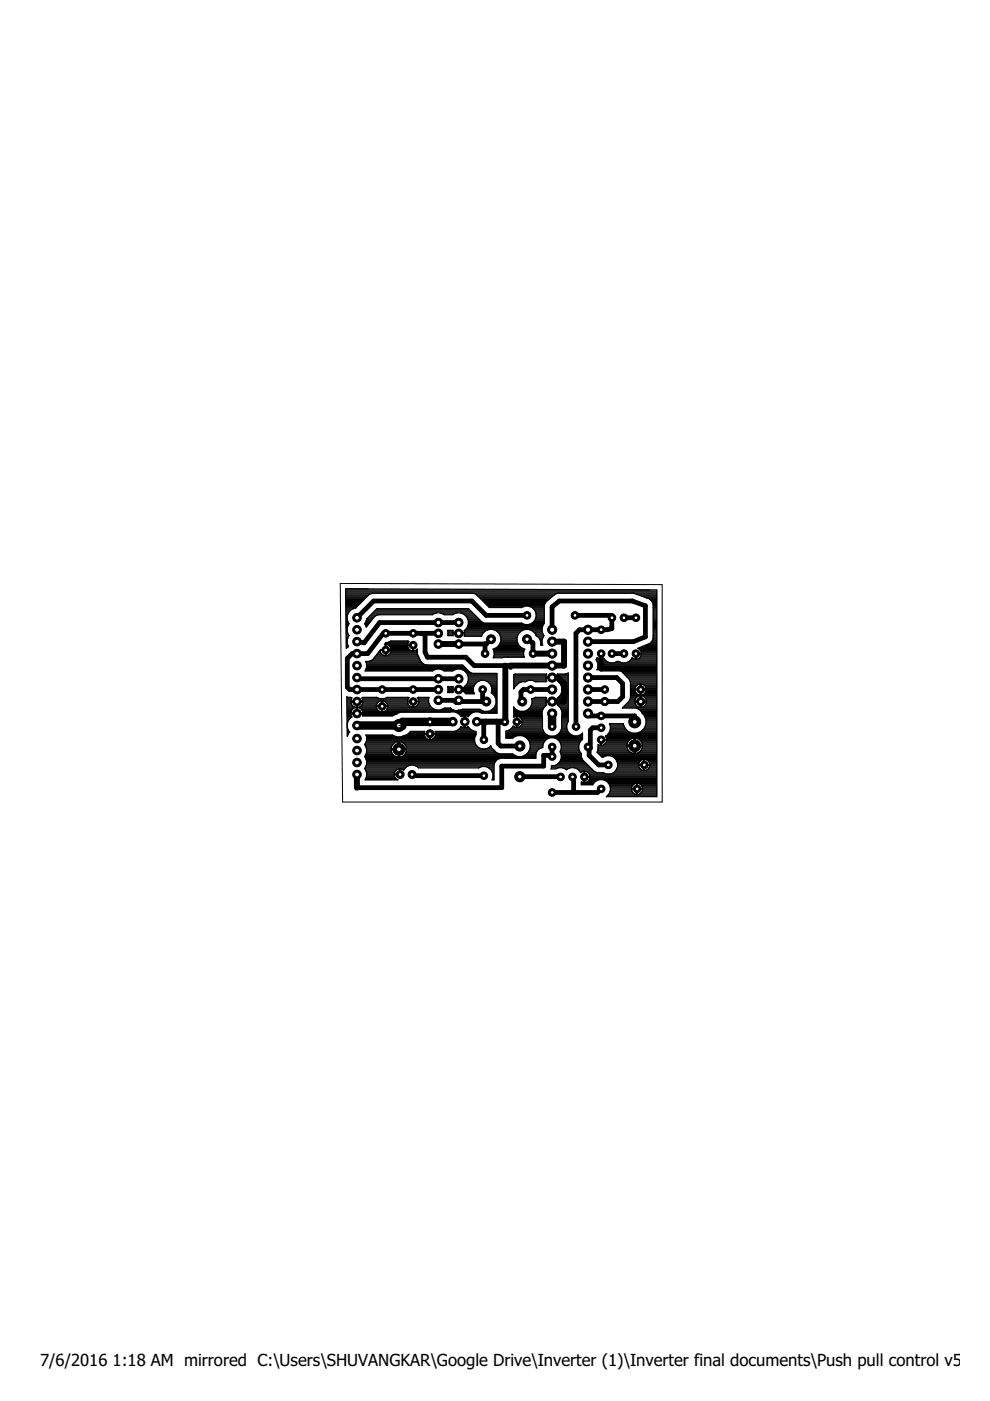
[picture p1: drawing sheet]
<svg xmlns="http://www.w3.org/2000/svg" width="210mm" height="297mm" viewBox="0 0 210 297" stroke-linecap="round" stroke-linejoin="round" font-family="sans-serif">
<defs><g id="words">
<g font-size="3.5">
<text x="8.5" y="289.6">7/6/2016</text>
<text x="23.9" y="289.6">1:18 AM mirrored C:\Users\SHUVANGKAR\Google Drive\Inverter (1)\Inverter final documents\Push pull control v5.00\p</text>
</g>
</g></defs>
<path d="M92.9 136.5h4.3M113 138.6h4.1M117.1 136h2.5v5.1h-11.4M107 153v.1M107.1 141.1v11.9h-6M117.1 143.7h1.2l1.3 1.2v3.8h-2.5M75.7 164.2v2.8" fill="none" stroke="#000" stroke-width="1.3"/>
<g fill="none" stroke="#000" stroke-width=".25">
<path d="M73.3 124.9h4.7M73.3 126.9h4.1M73.3 126.6h4.4M73.3 126.4h4.6M73.3 126.2h4.8M73.3 126h5.1M73.3 125.8h66M73.3 125.5h66M73.3 125.3h66M73.3 125.1h64.5M73.3 128.6h2.4M73.3 128.4h2.6"/>
<path d="M73.3 128.2h2.8M73.3 128h3M73.3 127.7h3.3M73.3 127.5h3.5M73.3 127.3h3.7M73.3 127.1h3.9M73.3 129.1h1.6M73.3 130.4h.4M73.3 130.6h.3M73.3 130.2h.5M73.3 130h.6M73.3 129.7h.7"/>
<path d="M73.3 129.5h.9M73.3 129.3h1.1M73.3 128.8h2.2M73.4 132.4h.5M73.4 132.6h.4M73.4 132.2h.6M73.4 132h.5M73.4 131.7h.4M73.4 131.5h.3M73.4 131.3h.2M73.4 131.1h.2M73.4 130.9h.2"/>
<path d="M73.4 134.2h.3M73.4 134.4h.4M73.4 134h.2M73.4 133.7h.2M73.4 133.5h.2M73.4 133.3h.2M73.4 133.1h.2M73.4 132.8h.3M73.4 136.4h.2M73.4 136.2h.2M73.4 136h.2M73.4 135.7h.2"/>
<path d="M73.4 135.5h.3M73.4 135.3h.4M73.4 135.1h.5M73.4 134.9h.6M73.4 134.6h.5M73.4 136.8h.4M73.4 137.3h.2M73.4 137.1h.5M73.4 136.6h.3M73.6 133.9l.4 .9a2.03 2.03 0 0 0-.1 2.3l-.5 .4-.1-12.7 66 .3v43.8h-10.7a1.98 1.98 0 0 0 .2-3.1 1.98 1.98 0 0 0-3.1 .6h-2.4v-.7l.5 .2v-1.1h15.5M73.6 133.1v.8M77.4 132.2h.9"/>
<path d="M77.4 132.4h.7M77.5 132h.9M77.5 132.6h.4M77.6 131.7h1M77.6 132.8h.2M77.7 131.5h1.1M77.7 131.3h1.3M77.9 131.1h1.2M78.1 130.9h1.2M78.3 130.6h1.2M78.6 130.4l13.1-.1a2 2 0 0 1 2.5 0h1.8a2.07 2.07 0 0 1 2.4-.1 2.07 2.07 0 0 1 .9 2.2M78.8 130.2h13.1"/>
<path d="M78.9 140h10.2M79 130h13.5M79.2 139.7h9.8M79.2 129.7h20.8M79.4 139.5l-.9 .7M79.4 139.5h9.5M79.5 129.5h20.3M79.5 139.3h9.3M79.7 139.1h8.9M79.7 129.3h19.9M79.8 138.8h1.3M79.9 130.4l-.5 .3-1.7 2.3-.4-.8 .4-.9 2.2-2.2h19.5l2.8 2.8 .6 .2h7.8"/>
<path d="M80 138.6h.9M80.2 138.4h.5M80.3 138.2h.3M80.5 137.9h6.7M80.6 137.9a1.25 1.25 0 0 0 1.1 1.1M80.6 137.9h.1M81.5 136.6h4.9M81.7 136.6h.1M81.7 139h.1M81.7 136.8h.1M81.7 136.6v2.4M81.7 138.8h.1"/>
<path d="M81.7 138.6h.1M81.7 138.4h.1M81.7 138.2h.1M81.7 137.7h.1M81.7 137.5h.1M81.7 137.3h.1M81.7 137.1h.1M81.7 136.4h4.8M81.8 136.6h.1M81.8 136.6v2.4M81.8 139h.1M81.9 136.6l.8 .5"/>
<path d="M82.3 136.2h4.3M82.4 138.8h6.1M82.4 136.8l5.3 .1v1.1M82.7 138.6h5.8M82.7 137.1l.3 .6M82.7 137.1h3.7M82.8 138.4h5.7M82.8 136h3.8M82.8 137.3h3.7M82.9 135.9h3.6M82.9 135.9h.1M82.9 135.9l-1.1 .3-.3 .5 .2-.1"/>
<path d="M82.9 138.2h5.6M82.9 137.5h3.7M83 137.7l-2.3 .1-1.3 1.7M83 137.9h.1M83 137.9a1.19 1.19 0 0 1-1.1 1.1M83 137.7h3.8M86.4 136.9l.1 .4M86.5 135.9l.2 .1-.3 .7h1.1v1.3M86.5 137.3l.5 .5 .5 .2M86.5 135.9h.1M87.5 138h.1M87.5 137.9h.2"/>
<path d="M87.5 137.7h.2M87.5 137.5h.2M87.5 137.3h.2M87.5 137.1h.2M87.7 138h.1M87.9 137.9h.6M88.3 137.7h.2M88.4 137.7l.1-.1v1.1l.2 .6 .5 1 .6 .5M88.4 137.7l-.7 .3M93.4 130h3.4M93.9 130.2h2.3M94.9 133.7h1.2"/>
<path d="M95 134.2h2.1v.2h-2.1M95 134.6h1M95 134h1M95.9 134.4l.2 .4M96 134l-.1 .2M96.1 134.8h.1M96.1 133.7l-1.2-.1 .1 1.2h1.1M96.1 133.7l-.1 .3M97.7 130h2.5M98.3 130.2h2.2M98.4 133.7l.1 .3M98.4 134.8l3.7 .1a2.12 2.12 0 0 1 2.5-1.4 2.12 2.12 0 0 1 1.6 2.5"/>
<path d="M98.4 133.7h4.6M98.4 134.8h.1M98.4 134.9h3.7M98.5 134.6h3.7M98.5 134v.2M98.5 134h4.2M98.5 134.4l-.1 .4M98.6 130.4h2.1M98.6 133.5h4.9M98.8 130.6h2.1M98.8 133.3h16.1M99 130.9h2.1"/>
<path d="M99 133.1h16M99.1 131.1h2.2M99.1 132.8h15.9M99.2 131.3h2.4M99.2 132.6h15.9M99.3 131.5h2.5M99.3 132.4h15.9M99.3 132.4l-.3 .8-.6 .5M99.3 132.2h11.4M99.3 132h3.1M99.3 131.7h2.7M100.8 126h16.9"/>
<path d="M101.1 126.2h16.4M101.4 126.4h15.8M101.6 126.6h15.3M101.8 126.9h14.9M102 127.1h14.4M102.2 127.3h13.9M102.5 127.5h13.4M102.5 134.2h-5.1v.2h4.9M102.7 127.7h13M102.9 128h12.6M103.1 128.2h12.3M103.4 128.4h12"/>
<path d="M103.6 128.6h7.4M104.6 137.7h6.6M104.6 139.3h6.6M104.7 133.5h6.4M104.7 137.9h6.4M104.8 139.1h6.3M104.8 138.8h6.2M104.8 138.6h6.2M104.8 138.4h6.2M104.8 138.2h6.2M104.8 137.5h6.2M105.2 133.7h5.4"/>
<path d="M105.3 137.3h5.2M105.5 134h4.8M105.5 137.1h4.8M105.7 134.2h4.4M105.7 136.8h4.3M105.9 134.4h4M105.9 136.6h4M106 134.6h3.8M106 136.4h3.8M106.1 134.9h3.6M106.1 136.2h3.6M106.2 135.1h3.4"/>
<path d="M106.2 136l-.3 .7-.6 .6-.8 .3 .3 .6M106.2 136h3.4M106.2 135.7h3.4M106.2 135.5h3.4M106.2 135.3h3.4M109.6 136l.3 .7 .6 .6 .8 .3-.3 .6v.8l.2 .3-6.6 .2 .2-.5v-.8M110.6 128.8h-6.8l-2.8-2.8-.6-.2h-21.5l-.6 .2-2.9 2.9a2.05 2.05 0 0 0-1.4 3.3l-.4 .9M110.6 128.8h.1M110.6 128.8a2 2 0 0 1 2.2 0 2 2 0 0 1 .9 2.1M110.6 132.1l.7 .3M110.6 132.1h.1M112.3 133.5h2.6"/>
<path d="M112.4 128.6h3M112.7 132.2h2.7M112.8 133.7h2.1M112.9 128.8h2.5M113 132h2.4M113.1 129.1h2.3M113.1 134h1.9M113.2 131.7h2.2M113.3 134.2h1.7M113.3 129.3h2.1M113.4 131.5h2M113.4 129.5h2"/>
<path d="M113.5 131.3h1.9M113.5 134.4h1.6M113.5 129.7h1.9M113.6 131.1h1.8M113.6 134.6h1.6M113.6 130h1.8M113.7 130.9l-.3 .7-.6 .5-.7 .3M113.7 130.4h1.7M113.7 130.9h1.7M113.7 130.6h1.7M113.7 130.2h1.7M113.7 134.8a2.13 2.13 0 0 0-2.5-1.3 2.13 2.13 0 0 0-1.6 2.5"/>
<path d="M113.7 134.8l.4 .3M113.8 134.9h1.5M114.1 135.1l.3 .4M114.1 135.1h1.1M114.3 135.3h.8M114.4 135.5h.6M114.5 135.7h.4M114.6 136h.3M114.6 136.6h.4M114.6 136.4h.3M114.7 136.2h.2M115.4 128.9v3.3"/>
<path d="M115.4 132.2a1.98 1.98 0 0 0-.1 2.6 1.93 1.93 0 0 0-.2 2h-.5v-.8l-.2-.5M115.4 128.4v.5M115.7 127.8l-.3 .6M116.1 127.3l-.4 .5M117.5 126.2l-1.4 1.1M126.4 139.9l.4 .8v.8M126.4 140h1.9M126.5 139.7h.6M126.6 139.5h.1M126.7 139.5l.7 .3M126.7 139.5l-.3 .3v.1M127.4 139.8h.1"/>
<path d="M127.4 139.8v-1.1h.1v1.1M127.4 139.7h.1M127.4 139.5h.1M127.4 139.3h.1M127.4 139.1h.1M127.4 138.8h.1M127.5 139.8h.1M127.6 139.8l.5-.2a1.93 1.93 0 0 0 2.8 .7M127.8 139.7h.3M133.7 140h5.6M133.9 139.7h.6M134 139.5h.1"/>
<path d="M134 139.5l.7 .3M134 139.5a1.92 1.92 0 0 1-2.8 .8M134.3 125.8h-15.9l-.9 .4M134.3 125.8h.1M134.4 125.8l3.3 1.2 .5 .5M134.7 139.8h.1M134.7 139.7h.2M134.7 139.5h.2M134.7 139.3h.2M134.7 139.1h.2M134.7 138.8h.2M134.9 126h4.4"/>
<path d="M134.9 139.8h.1M134.9 138.6h4.4M135.1 139.7h4.2M135.3 137.5h4M135.5 126.2h3.8M135.6 139.5h3.7M135.6 139.5l-.7 .3M135.6 137.7h3.7M135.7 137.3h3.6M135.8 139.3h3.5M135.8 137.9h3.5M135.9 139.1h3.4"/>
<path d="M135.9 138.2h3.4M136 138.8h3.3M136 138.5h.1M136 138.7h.1M136 138.5h-1.1v1.3M136 138.7h-1.3v1.1M136 138.7l-.4 .8M136 138.4h3.3M136.1 126.4h3.2M136.2 137.1h3.1M136.7 126.6h2.6M136.8 136.8h2.5"/>
<path d="M137.2 136.7h.1M137.2 136.7l-2 .8a1.21 1.21 0 0 1 .8 1M137.3 136.6h2M137.3 126.9h2M137.8 136.4h.1M137.8 136.4l-.6 .3M137.8 136.4v.1M137.8 136.4h1.5M137.8 127.1h1.5M138 136.2h1.3M138 127.3h1.3M138.2 127.5l.1 .3"/>
<path d="M138.2 136h.1M138.2 136l-.4 .4M138.2 136h1.1M138.2 127.5h1.1M138.3 127.8l.2 .2M138.3 135.7h1M138.3 127.7h1M138.4 135.5h.9M138.5 128h.8M138.5 128v.1M138.5 128.1v.3M138.5 132.4h.8"/>
<path d="M138.5 129.1h.8M138.5 130.4h.8M138.5 134.2h.8M138.5 134.4h.8M138.5 128.4v7M138.5 135.4h.1M138.5 135.4l-.3 .6M138.5 135.3h.8M138.5 135.1h.8M138.5 134.9h.8M138.5 134.6h.8M138.5 134h.8"/>
<path d="M138.5 133.7h.8M138.5 133.5h.8M138.5 133.3h.8M138.5 133.1h.8M138.5 132.8h.8M138.5 132.6h.8M138.5 132.2h.8M138.5 132h.8M138.5 131.7h.8M138.5 131.5h.8M138.5 131.3h.8M138.5 131.1h.8"/>
<path d="M138.5 130.9h.8M138.5 130.6h.8M138.5 130.2h.8M138.5 130h.8M138.5 129.7h.8M138.5 129.5h.8M138.5 129.3h.8M138.5 128.8h.8M138.5 128.6h.8M138.5 128.4h.8M138.5 128.2h.8M73.5 147.9h1"/>
<path d="M73.6 148.8h6.6M73.6 148.2h.9M73.6 149.7h1.2M73.6 149.9h1.6M73.6 149.5h1M73.6 149.3h.9M73.6 149.1h.8M73.6 148.4h.8M73.6 150.8h.8M73.6 150.4h1.1M73.6 151.9h.9M73.6 151.7h.8"/>
<path d="M73.6 151.5h.8M73.6 151.3h1.9M73.6 151h.8M73.6 150.6h.9M73.6 150.2h1.4M73.6 153.7h.1M73.6 153.5h.1M73.6 153.3h.1M73.6 153.1h.2M73.6 152.8h.3M73.6 152.6h.4M73.6 152.4h.6"/>
<path d="M73.6 152.2h.8M73.6 155.5h.3M73.6 155h.4M73.6 155.7h.2M73.6 155.3h.5M73.6 154.8h.3M73.6 154.6h.2M73.6 154.4h.1M73.6 154.2h.1M73.6 153.9h.1M73.6 155.9h.1M74.4 148.9v.1"/>
<path d="M74.4 149l.4 .7M74.5 147.9l-1-.2 .1 8.4 .5-.9a2.03 2.03 0 0 1 .5-3.2l-.2-.6h1.1v-2.8h-1.9M74.5 147.9l.1 .1-.2 .6M74.8 149.7l.6 .3M75 150.2l-.5 .6-.1 .4h2.6l-.2-.6M75.4 150l-.4 .2M75.4 150h.1M75.5 150.8h.3M75.5 150.4h.3M75.5 149.7h.3M75.5 151h.3M75.5 150.6h.3"/>
<path d="M75.5 150.2h.3M75.5 149.9h.3M75.5 149.5h.3M75.5 149.3h.3M75.5 149.1h.3M75.8 151.3h8.5M75.9 150h.1M76 150l.3 .2M76.1 149.9h3.7M76.3 150.2l.5 .4M76.3 150.2h3.6M76.5 149.7l-.5 .3"/>
<path d="M76.5 149.7h10.4M76.6 150.4h3.4M76.7 149.5h3.1M76.8 150.6h3.4M76.8 148.2h9.8M76.8 147.9l-.1 .1 .3 .6M76.8 149.3h3.1M76.8 147.9h3.3M76.9 150.8h3.6M76.9 151.7h6.4M76.9 149l-.4 .7M76.9 149.1h3.1"/>
<path d="M76.9 148.4h9.6M76.9 151.5h6.9M76.9 151h7.9M77 148.9l-.1 .1M77.4 157.9h5.8M77.4 157.7h6M77.4 142.2h14.4M77.5 158.2h5.6M77.5 157.5h6.2M77.6 159.9h5.7M77.6 141.9h14.7M77.6 158.4h5.4"/>
<path d="M77.6 140.4h11.7M77.6 155.9h5.8M77.6 157.3h6.6M77.6 141.7h21.2M77.7 159.7h5.4M77.7 158.6h5.2M77.7 140.6h11.9M77.7 157h22.9M77.7 156.1h6.2M77.7 158.8h6.7M77.7 141.5l-.3 .8 14.4-.1M77.7 159.5h5.3"/>
<path d="M77.7 159.3h5.3M77.7 159h5.2M77.7 156.8h22.9M77.7 156.6h12.8M77.7 156.4h12.5M77.7 141.5h20.9M77.7 141.3h20.7M77.7 141.1h20.4M77.7 140.8h12.2M78.5 140.2h-1l.2 .5v.8M78.5 140.2h10.7M79.8 149.5v.2"/>
<path d="M79.9 147.8l-3.1 .1M79.9 147.8l.7 .3M79.9 147.8v.1M79.9 149.3a1.3 1.3 0 0 1 1-.8v2.4h-.4M79.9 149.3l-.1 .2M80 150.4l-.2-.6h2.4l-.2 .6M80 150.4l.5 .5M80.6 148.6h-4.8v2.8h1.2l-.1 .4h6.3l1.7-.8 11.5-.1 .8 .4M80.9 148.6h.2M80.9 148.8h.2M80.9 150.8h.2M80.9 150.4h.2"/>
<path d="M80.9 150.6h.2M80.9 150.2h.2M80.9 149.9h.2M80.9 149.5h.2M80.9 149.3h.2M80.9 149.1h.2M81.3 148.6l6.2 .1v1.2M81.5 150.8h23.9M81.8 148.8h4.6M81.8 148.8l-.7-.3v2.4l.5-.1 .4-.4M81.8 148.8l.3 .5M81.8 150.6h14.5"/>
<path d="M81.9 147.9h4.8M82 149.1h4.4M82 150.4h10.2M82.1 147.8h4.4M82.1 147.8v.1M82.1 147.8l-.7 .3M82.1 149.3l.1 .2M82.1 149.3h4.4M82.1 150.2h9.6M82.2 149.5v.2M82.2 149.9h9.3M82.2 149.5h4.5"/>
<path d="M83.1 158.2l.5-.7 .8-.3v3.3l-.9-.4M83.1 158.2l-.2 .5h3.3l-.2-.5M83.2 155.8h-5.6a1.85 1.85 0 0 1-.3 2.1 1.97 1.97 0 0 1 0 2.5l.4 .9M83.2 155.8v.1M84.4 159.9h.3M84.4 159.7h.3M84.4 159.5h.3M84.4 159.3h.3M84.4 159h.3M84.4 158.6h.3M84.4 158.4h.3M84.4 158.2h.3"/>
<path d="M84.4 157.9h.3M84.4 157.7h.3M84.4 157.5h.3M84.4 157.3h.3M84.7 158.8h19.8M84.9 157.3h15.7M85.2 156.1h4.9M85.4 157.5h15.3M85.5 157.5l-.8-.3v3.3a1.63 1.63 0 0 0 1.5-1.5h-3.3l.2 .6 .4 .5M85.5 157.5l.5 .7M85.7 157.7h15.1M85.8 155.9h4.2"/>
<path d="M85.8 159.9h23M85.9 157.9h15M86 159.7h19.6M86 158.2h15.1M86.1 159.5h19.1M86.1 158.4h15.2M86.1 159.3h18.8M86.2 158.6h15.5M86.2 159h18.5M86.4 155.7h14.5M86.4 148.6v.1M86.4 148.8h2.4"/>
<path d="M86.4 148.8l.3 .7M86.5 147.8l.2 .1M86.5 147.8v.1M86.6 155.5h3.3M86.7 149.5l.8 .4M86.7 147.9l-.3 .7M86.9 155.3h3.1M87.5 149.9h.1M87.5 148.8h.2M87.5 149.7h.2M87.5 149.5h.2M87.5 149.3h.2"/>
<path d="M87.5 149.1h.2M87.7 149.9h.1M88.3 149.7h2.9M88.5 147.9v.1M88.5 148l.3 .6M88.5 147.9h2.4M88.5 149.5h2.6M88.6 148.2h2.3M88.7 149.3h2.3M88.7 147.8h2.3a2.06 2.06 0 0 0 .7 2.4 2.06 2.06 0 0 0 2.5-.1h1.4l.2 .3M88.7 147.8v.1M88.7 147.8l-.2 .1"/>
<path d="M88.7 148.4h2.2M88.8 149.1h2.1M88.8 148.8h2.1M88.8 148.6v.1M88.8 148.8a1.19 1.19 0 0 1-1.1 1.1M89.8 140.8h.1M89.8 140.8l.6 .2h7.7l1.5 1.5 .6 .3h5.2v8.4h-3.2a2.01 2.01 0 0 0-2.9 .8l-.1-.1M89.9 155.5l.1-.4h-3a3.2 3.2 0 0 1-3.8 .8M89.9 155.5h1.2v1.3M89.9 155.7l.3 .7M89.9 155.7h.1M90.2 156.4l.9 .4"/>
<path d="M90.9 148.6l-3.2 .1v1.2M91.1 156.8h.1M91.1 155.9h.1M91.1 156.6h.1M91.1 156.4h.1M91.1 156.1h.1M91.8 142.2l.7-.3h.8l.8 .3M91.8 156.6h8.8M92.1 156.4h8.5M92.2 156.1h8.6M92.3 155.9h8.5M92.3 155.3h8.6"/>
<path d="M92.4 155.5h8.5M92.4 155.5h-1.2v1.3l.9-.4M92.4 155.7h.1M92.4 155.7l-.3 .7M93.6 141.9h3M93.7 150.4h2.1M94.1 142.2h2M94.1 150.2h1.5M95 145.7h1M95 146.2h2.1M95 146.6h1M95 146.4h1"/>
<path d="M95 145.9h1M95.8 150.4a2.51 2.51 0 0 0 2.2 0h3.8l.9 .4M96 145.9l-.1 .2h1.2v.2h-1.2l.1 .5h-1.1l.1-.2M96.1 145.7l-.1-.1h-1.1l.1 1M96.1 145.7l-.1 .2M96.1 142.2l.7-.3h.9l.7 .3M96.5 155l4.4 .1v.6M96.6 151h3.8M97 154.8h3.1M97.1 150.6h5M97.2 151.3l.6 .7 .6-.3v1.2h.3v-1.2l.5 .2M97.2 151.3h2.7"/>
<path d="M97.3 154.6h2.5M97.4 146.2h3M97.4 151.5h2.3M97.5 154.4h2M97.6 151.7h1.8M97.7 154.2l.1-.1 .6 .2v-1.2h.3v1.2l.6-.2 .6 .6 .7 .4M97.7 154.2l-.6 .6-.7 .3h-4.1l.1 .4M97.7 154.2h.1M97.7 154.2h.2M97.8 151.9h.1M97.9 141.9h1.1M98.4 142.2l.6 .5 .3 .8"/>
<path d="M98.4 154.2h.3M98.4 153.9h.3M98.4 153.7h.3M98.4 153.5h.3M98.4 153.3h.3M98.4 152.8h.3M98.4 152.6h.3M98.4 152.4h.3M98.4 152.2h.3M98.4 151.9h.3M98.4 142.2h.9M98.4 145.7l.1 .2"/>
<path d="M98.4 145.7h2M98.5 146.6h1.9M98.5 146.8h2M98.5 145.9h1.9M98.5 146.4h1.9M98.6 145.5h1.9M98.6 142.4h.9M98.7 147h1.9M98.8 145.3h1.8M98.8 142.6h1M99 145.1l-.6 .6M99 145.1h1.7"/>
<path d="M99 142.8h6.4M99.1 144.8h1.8M99.1 154.2h.2M99.1 143.1h6.3M99.2 144.6h1.9M99.2 143.3h6.2M99.3 151.9h.1M99.3 144.4h2.3M99.3 143.5v.8l-.3 .8M99.3 144.2h6.1M99.3 144h6.1M99.3 143.7h6.1"/>
<path d="M99.3 143.5h6.1M100.6 157.2l.3 .8 .6 .5 .7 .3M100.9 155.7l-.3 .8v.7M100.9 155.7v.1M101.7 151h3.7M103 158.8l.7-.3 .4-.4a3.9 3.9 0 0 0 1.8 1.7h2.8l1 .6M103.1 144.4h2.3M103.5 158.6h.8M103.5 144.6h1.9M103.7 144.8h1.7M103.8 158.4h.4M103.9 145.1h1.5"/>
<path d="M104 145.1a1.97 1.97 0 0 0-2.7-.6 1.97 1.97 0 0 0-.7 2.6h-1.8l-.4-.4 .1-.4h-1.1v-.2h1.1v-.2M104 145.1l.3 .7-.2 1.1a2.13 2.13 0 0 1 1.1 2.2 2.13 2.13 0 0 1-1.7 1.7M104 158.2h.1M104 150.6h1.4M104.1 145.3h1.3M104.1 145.5h1.3M104.2 146.8h1.2M104.2 145.7h1.2M104.3 146.2h1.1M104.3 146.6h1.1M104.3 146.4h1.1M104.3 145.9h1.1"/>
<path d="M104.4 147h1M104.4 150.4h1M104.6 147.3h.8M104.6 150.2h.8M104.8 147.5h.6M104.8 149.9h.6M104.9 147.7h.5M104.9 149.7h.5M105 149.5h.4M105 147.9h.4M105.1 148.2h.3M105.1 149.3h.3"/>
<path d="M105.2 148.6h.2M105.2 148.8h.2M105.2 149.1h.2M105.2 148.4h.2M107.3 155.5h8.3M107.3 155.9h9M107.3 155.7h8.5M107.3 156.4h1.5M107.3 156.1h2M107.3 155.3h8.1M107.9 154.8h7.3M108.2 154.6h6.9"/>
<path d="M108.5 154.4h6.5M108.7 154.2l-.6 .5-.7 .3M108.7 154.2h.4M108.9 150.8h6.1M108.9 143v3.1l1.1-1.3 .6-.3h.8M108.9 145.3h.6M108.9 150.4h.5M108.9 151.9h.3M108.9 151.7h6.1M108.9 151.5h6M108.9 151.3h6M108.9 151h6"/>
<path d="M108.9 150.6h.8M108.9 150.2h.3M108.9 149.9h.1M108.9 145.9h.1M108.9 145.7h.2M108.9 145.5h.4M108.9 145.1h.8M108.9 144.8h1.1M108.9 144.6h1.6M108.9 144.4h2.8M108.9 144.2h6.9M108.9 144h6.8"/>
<path d="M108.9 143.7h8M108.9 143.5h6.8M108.9 143.3h6.9M108.9 143.1h6.9M109.5 154.2h.1M109.5 153.9h.1M109.5 153.7h.1M109.5 153.5h.1M109.5 153.3h.1M109.5 152.8h.1M109.5 152.6h.1M109.5 152.4h.1"/>
<path d="M109.5 152.2h.1M109.5 151.9h.1M109.6 151.9h.1M109.6 151.9v2.4M109.6 154.3h.1M109.6 153.1h5.4M109.7 151.9l.6 .2 .4 .5M110 151.9h5M110 154.2l-.3 .1M110 154.2h5M110.3 150.8l-.8-.3-.6-.6v2.2l.6-.2v1.1h1.3M110.3 152.2h4.7"/>
<path d="M110.4 153.9h4.6M110.6 152.4h4.4M110.6 153.7l-.6 .5M110.6 153.7h4.4M110.6 156a2.27 2.27 0 0 1 1.9 2.2 2.27 2.27 0 0 1-1.9 2.2M110.7 153.5l.1-.4h-1.3v1.2l-.7-.4-.1 .3M110.7 152.6l.1 .4M110.7 153.5l-.1 .2M110.7 153.5h4.3M110.7 152.6h4.3M110.7 153.3h4.3M110.7 152.8h4.3"/>
<path d="M110.8 153h.1M111.1 156.1h12.4M111.4 144.5v.1M111.4 144.5l.7-.2h.8l.7 .2M111.5 156.4h12M111.6 159.9h2M111.7 150.6h3.3M111.8 156.6h4.4M111.8 159.7h1.9M112 156.8h3.8M112 150.4h3.1M112 159.5h1.7"/>
<path d="M112.1 157h3.5M112.1 159.3h1.8M112.2 159h1.8M112.2 157.3h3.2M112.2 150.2h3M112.3 157.5h3M112.3 158.8h2M112.4 157.7h2.8M112.4 158.6h2.3M112.4 158.4h2.7M112.4 158.2h2.7M112.4 157.9h2.7"/>
<path d="M112.5 149.9h2.9M112.6 149.7h3M112.6 149.5h3.2M112.7 149.3h3.1M112.8 148.6h4.1v.3l-4.1-.1M112.8 149.1h2.9M112.8 148.4h2.9M113.2 144.4h2.7M113.4 147.9h2.4M113.6 147.8h2.1l.1 .2M113.6 147.8v.1M113.6 147.8l-.7 .3"/>
<path d="M113.6 144.5v.1M115.3 155h-8v1.5h1.4l1-.5M115.4 157.3l-.3 .7v.5a1.73 1.73 0 0 0-1.5 2.3h-7.6l-.5 .2M115.4 157.3a2 2 0 0 1 3.3 0M115.7 148.9v.2M115.7 149.1l.1 .1M115.8 149.2v.3M115.8 144.2l.1 .2M115.8 148.2l-3.1-.1a2.05 2.05 0 0 1-1.6 2.7M115.8 142.9l-.1 .6h1.2v.3h-1.2l.1 .4M115.8 149.5a2.04 2.04 0 0 0-.8 2.4v2.6a2.08 2.08 0 0 0 2.1 1.6 2.08 2.08 0 0 0 2-1.6v-2.8M115.8 142.9h-6.6l-.3 .1"/>
<path d="M115.8 142.9h.1M115.9 148l-.2 .6M115.9 148h.1M115.9 144.4l-.2 .1h-2.1M117.2 143.7h3.3M117.8 155.9h3.7M117.9 156.6h5.6M118.2 144.4h2.3M118.2 142.9h1.7l.6-.2v10.3M118.2 142.9h.1M118.2 142.9l.2 .6h-1.2v.3h1.2v.2M118.2 149.5l.6 .6 .3 .8"/>
<path d="M118.2 143.1h2.3M118.3 148.2h2.2M118.3 155.7h2.7M118.3 156.8h5.1M118.3 149.5h2.2M118.3 149.3h2.2M118.3 147.9h2.2M118.3 144.2l-.1 .2a2.14 2.14 0 0 1 .9 2.2M118.3 144.2h2.2M118.3 148.4h2.2M118.3 143.3h2.2M118.4 144l-.1 .2"/>
<path d="M118.4 149.1l-.2 .4M118.4 149.1h2.1M118.4 144h2.1M118.4 148.9v.2M118.4 143.5h2.1M118.4 144.6h2.1M118.5 149.7h2M118.5 157h4.7M118.5 155.5h2.3M118.5 147.7h2M118.7 144.8h1.8M118.7 149.9h1.8"/>
<path d="M118.7 157.3l.3 .7v.8l-.3 .6 .3 .6v.8M118.7 157.3h4.3M118.7 155.3h1.9M118.7 147.5h1.8M118.8 159.5h4.2M118.8 159.3h4.1M118.8 157.5h4.1M118.8 155h1.6M118.9 145.1h1.6M118.9 159.7h4.3M118.9 150.2h1.6M118.9 147.3h1.6"/>
<path d="M118.9 159h3.9M118.9 157.7h3.9M118.9 145.3h1.6M118.9 154.8h1.4M119 150.4h1.5M119 159.9h4.3M119 158.8h3.7M119 157.9h3.7M119 147h1.5M119 158.6h3.7M119 158.4h3.7M119 158.2h3.7"/>
<path d="M119 154.6h1.2M119 150.6h1.5M119 145.5h1.5M119.1 146.8h1.4M119.1 154.4h1.1M119.1 154.2h1.1M119.1 153.9h1.1M119.1 153.7h1.1M119.1 153.5h1.1M119.1 153.3h1.2M119.1 153.1h1.3M119.1 152.8h1.4"/>
<path d="M119.1 152.6h1.4M119.1 152.4h1.4M119.1 152.2h1.4M119.1 151.9h1.4M119.1 145.7h1.4M119.1 150.9v.8M119.1 146.6l-.3 .8-.6 .6 .2 .6M119.1 150.8h1.4M119.1 146.2h1.4M119.1 151.7h1.4M119.1 151.5h1.4M119.1 151.3h1.4"/>
<path d="M119.1 151h1.4M119.1 146.6h1.4M119.1 146.4h1.4M119.1 145.9h1.4M120.1 142.8h.4M120.5 153a1.97 1.97 0 0 0 .3 2.6 1.97 1.97 0 0 0 2.7-.2v1.4l-.5 .5M120.5 153h.1M120.5 148.6h-3.3v.3l3.3-.1M122.7 155.9h.8M123 159.5l.3 .2v.8l.2 .6 2.5 2.5 .6 .2h1.3M123 157.3l-.3 .7v.8l.3 .7M123.2 155.7h.3"/>
<path d="M123.5 155.5h.1M126.6 140.2h2M126.6 159.5l1 1h.3M126.6 159.5h7M126.6 141.9h12.7M126.6 140.4h2.4M126.7 141.7h12.6M126.7 159.3h6.7M126.7 140.6h12.6M126.8 141.5l-.2 .5h4.5l.6 .3 1.7 1.7 .3 .6M126.8 141.5h12.5M126.8 141.3h12.5"/>
<path d="M126.8 141.1h12.5M126.8 140.8h12.5M126.8 159.1l-.2 .4M126.8 159h6.4M126.8 159h.1M126.8 158.8h6.3M126.8 159.7h7.3M126.8 158.2h7.6M126.8 157.9h.1M126.8 158.6h6.2M126.8 158.4h6.1M127 159.9h12.3"/>
<path d="M127.4 158.1l-.6-.2v1.2M127.4 158.1h.1M127.4 157.9h.1M127.4 157.7h.1M127.4 157.5h.1M127.4 157.3h.1M127.4 157h.1M127.5 158.1h.1M127.5 156.8h6M128 157.9h4.9M128.3 157.7h4.7M128.4 156.1h10.9"/>
<path d="M128.5 157.5h4.5M128.5 157.5l-.4 .4-.5 .2M128.5 156.4h10.8M128.6 157.3h4.5M128.6 155.9h10.7M128.6 157h4.7M128.6 156.6h5.3M128.7 156.9h-1.3v1.2M128.7 156.9v.1M128.7 157l-.2 .5M128.8 155.7h10.5M129 155.5h10.3"/>
<path d="M129.2 155.3h4.4M129.2 153.5h2.9M129.3 155h3.8M129.3 153.7h2.9M129.3 154.8h3.6M129.4 153.9a1.95 1.95 0 0 1-1 2.2l.3 .7h-1.2v1.3M129.4 154.6h3.3M129.4 154.4h3.1M129.4 154.2h3M129.4 153.9h2.9M130.5 140.4h1M130.9 140.2h.3"/>
<path d="M130.9 140.2v.1M131.2 140.2v.1M131.5 142.2h7.8M131.8 142.4h7.5M132 142.6h7.3M132.1 149.9h3.4M132.1 153.5l.4 .9M132.1 153.5l-2.9-.1 .2 .5M132.3 142.8h7M132.4 149.7h2.7M132.5 143.1h6.8M132.5 154.4l.7 .7 .9 .3"/>
<path d="M132.6 149.5h2.3M132.7 143.3h6.6M132.8 149.3h1.9M132.9 143.5h6.4M133 149.1h1.6M133 140.4h6.3M133.2 143.7h6.1M133.2 159l-.3-.8h3.3l-.3 .8M133.2 159l.4 .5M133.2 148.8h6.1M133.3 157l.5-.4 .6-.1v3.3l-.8-.3M133.3 157l-.4 1h3.3l-.4-1"/>
<path d="M133.4 144h5.9M133.4 148.7l-1.4 1.4h2.9l.6 .3M133.4 148.6h5.9M133.5 140.2h5.8M133.5 144.2h5.8M133.5 148.4h1.1M133.6 144.4h5.7M133.6 148.2h1.1M133.7 144.6v3.4l-.3 .7M133.7 146.2h5.6M133.7 145.3h1.4M133.7 146.8h1.1"/>
<path d="M133.7 147.9h1.2M133.7 147.7h1.4M133.7 147.5h5.6M133.7 147.3h1.6M133.7 147h1.3M133.7 146.6h1M133.7 146.4h.9M133.7 145.9h1M133.7 145.7h1M133.7 145.5h1.2M133.7 145.1h1.8M133.7 144.8h5.6"/>
<path d="M133.7 144.6h5.6M134.4 158.8h.3M134.4 159.7h.3M134.4 159.5h.3M134.4 159.3h.3M134.4 159h.3M134.4 158.6h.3M134.4 158.4h.3M134.4 157.9h.3M134.4 157.7h.3M134.4 157.5h.3M134.4 157.3h.3"/>
<path d="M134.4 157h.3M134.4 156.8h.3M134.4 156.6h.3M134.6 148.8v.2M134.6 149a1.2 1.2 0 0 0 1.1 1M134.7 145.9l-.1 .2M134.7 158.2h4.6M134.7 145.7v.2M134.8 146.8l-.2-.5h2.4l-.2 .5M134.8 146.8l.4 .4 .5 .2M134.9 147.9l.8-.4v2.5M134.9 147.9l-.3 .7"/>
<path d="M135 150.2h4.3M135 159.7h4.3M135 145.3l-.3 .4M135.2 156.6h4.1M135.5 150.4l1.1 1.3M135.5 150.4h3.8M135.5 159.5h3.8M135.5 155.3h3.8M135.6 156.8h3.7M135.7 148.2h.2M135.7 149.7h.2M135.7 150.6h3.6"/>
<path d="M135.7 149.9h.2M135.7 149.5h.2M135.7 149.3h.2M135.7 149.1h.2M135.7 148.4h.2M135.7 147.9h.2M135.7 147.7h.2M135.7 145v2.4M135.7 145h.1M135.7 147.4h.1M135.7 145l-.7 .3M135.7 145.3h.2"/>
<path d="M135.7 146.8h.2M135.7 159.3h3.6M135.7 147.3h.2M135.7 147h.2M135.7 146.6h.2M135.7 146.4h.2M135.7 145.9h.2M135.7 145.7h.2M135.7 145.5h.2M135.7 145.1h.2M135.8 157l-.5-.4-.6-.1v3.3l.8-.3M135.8 157h3.5"/>
<path d="M135.9 145v2.4M135.9 145h.1M135.9 147.4h.1M135.9 150.8h3.4M135.9 145l.7 .3M135.9 159l-.4 .5M135.9 159h3.4M136 155h3.3M136 157.3h3.3M136 151h3.3M136.1 158.8h3.2M136.1 157.5h3.2"/>
<path d="M136.1 149.9l-.2 .1M136.1 158.6h3.2M136.1 149.9h3.2M136.2 157.7h3.1M136.2 158.4h3.1M136.2 154.8h3.1M136.2 151.3h3.1M136.2 145.1h3.1M136.2 157.9h3.1M136.3 147.3h3M136.4 154.6h2.9M136.4 151.5h2.9"/>
<path d="M136.5 147.7h2.8M136.6 145.3h2.7M136.6 149.7h2.7M136.6 151.7l.4 .9v.9M136.6 154.4l-.7 .7-.9 .3M136.6 145.3l.3 .4M136.6 154.4h2.7M136.6 151.7h2.7M136.7 147h2.6M136.7 154.2h2.6M136.7 151.9h2.6M136.8 153.9h2.5"/>
<path d="M136.8 152.2h2.5M136.8 147.9h2.5M136.8 145.5h2.5M136.8 149.5h2.5M136.8 146.8l-.3 .4-.6 .2M136.8 146.8h2.5M136.9 153.7h2.4M136.9 152.4h2.4M136.9 148.2h2.4M136.9 145.7l.1 .2M136.9 145.7h2.4M136.9 149.3h2.4"/>
<path d="M136.9 146.6h2.4M137 153.5l-.4 .9M137 153.5h2.3M137 153.3h2.3M137 153.1h2.3M137 152.8h2.3M137 152.6h2.3M137 145.9v.2M137 145.9h2.3M137 146.4h2.3M137 149l-.4 .7-.5 .2M137 149.1h2.3"/>
<path d="M137 148.4h2.3M137.1 148.6a1.28 1.28 0 0 0-1.2-1.1v2.5M137.1 148.8l-.1 .2M77.3 160.4h6.5M77.4 163h7.1M77.4 163l.3 .8v.8l-.3 .7M77.4 162.8h8.5M77.4 165.2h6.8M77.4 160.6h36.2M77.5 160.1h6M77.5 163.3h6.6M77.5 162.6h8.7"/>
<path d="M77.5 160.8h28.5M77.6 165h6.3M77.6 162.4h9M77.6 163.5h6.2M77.6 164.8h6.1M77.6 161h27.9M77.7 163.7h6M77.7 162.2h27M77.7 161.3v.8l-.4 .8 .1 .1M77.7 164.6h6M77.7 164.4h5.9M77.7 164.1h7"/>
<path d="M77.7 163.9h5.9M77.7 161.9h27.1M77.7 161.7h27.2M77.7 161.5h27.3M77.7 161.3h27.5M83.6 164.3l.2 .5 .4 .4M83.6 164.1h.1M83.6 164.3h.1M83.6 164.1a1.23 1.23 0 0 1 1.1-1.1v1.3h-1.1M84.2 165.2l.2 .2-7-.1M84.4 160.4h.3M84.4 160.1h.3"/>
<path d="M84.7 163h.2M84.7 163.9h.2M84.7 163.7h.2M84.7 163.5h.2M84.7 163.3h.2M85.1 163h.6M85.3 160.4h28.3M85.6 163.3h.1M85.6 163.3l-.7-.3v1.1h-1.3M85.6 160.1h23.6M88.1 162.4h16.6M88.5 162.6h13.5"/>
<path d="M103.2 162.6h1.5M103.7 162.8l-.7-.3h-.8l-.7 .3h-12.7a1.92 1.92 0 0 0-3.2 .5M103.7 162.8h1M103.9 163h.8M104.1 163.3h.6M104.3 163.5h.4M104.4 165.2h.3M104.4 163.7h.3M104.5 165h.2M104.5 163.9h.2M104.5 164.8h.2M104.5 164.6h.2"/>
<path d="M104.5 164.4h.2M104.5 164.1h.2M105.5 161l-.5 .5-.3 .6v3.3h-.4a1.95 1.95 0 0 0-.6-2.6M111.2 160.1h2.4M116.9 162.8h1.4M116.9 162.6h8.1M117.9 162.2h6.7M118.3 161.9h6.1M118.5 161.7h5.6M118.7 161.5h5.2M118.8 161.3h4.9M118.9 161h4.6"/>
<path d="M119 160.8l-.3 .7-.5 .6-.8 .2M119 160.4h4.3M119 160.8h4.4M119 160.6h4.3M119 160.1h4.3M119.3 162.8h1.5M119.9 163h.4M121.9 162.8h3.3M122.4 163h3.1M122.7 163.3h3M122.9 163.5h3M123.1 163.7h.2"/>
<path d="M123.3 165.9h2.7M123.3 166.1h2.5M123.8 163.5l-.5 .2M123.8 163.5h.1M123.8 163.5v1.1h1.3M123.8 165.7h.2M123.8 165.5h.2M123.8 165.2h.2M123.8 165h.2M123.8 164.6h.2M123.8 164.4h.2M123.8 164.1h.2"/>
<path d="M123.8 163.9h.2M123.8 163.7h.2M124 163.5h.1M124 163.5v2.4a1.19 1.19 0 0 0 1.1-1.1M124 163.5l.5 .2M124.5 163.7l.4 .4 .2 .5M124.5 163.7h1.8M124.6 165.7h1.6M124.8 162.4l-7.9-.1-.1 .7h1a1.91 1.91 0 0 1 2.3 .2 1.92 1.92 0 0 1 3 .6l.2-.1M124.8 163.9h3.3M124.8 165.5h1.8M124.9 164.1h14.4"/>
<path d="M125 165.2h14.3M125 164.4h14.3M125.1 165h14.2M125.1 164.6v.1M125.1 164.6h14.2M127.3 160.1h12M127.5 160.4h.7M127.9 160.5h.1M127.9 160.5a1.99 1.99 0 0 1 2.5 .3 1.99 1.99 0 0 1 .2 2.5M127.9 163.8v.1M128.3 165.5h11M128.7 168.8h10.6"/>
<path d="M128.7 165.7h10.6M128.9 165.9h10.4M128.9 168.6h10.4M129.1 168.4h5.5M129.1 166.1h5.5M129.2 166.4h5.1M129.2 168.1h5.1M129.3 167.9h4.8M129.3 166.6h4.8M129.4 167.7h4.6M129.4 166.8h4.6M129.4 167.5h4.5"/>
<path d="M129.4 167.3h5.6M129.4 167h4.5M129.7 160.4h9.6M129.9 163.9h9.4M130.2 160.6h9.1M130.2 163.7h9.1M130.4 160.8h8.9M130.4 163.5h8.9M130.6 161h5.6M130.6 163.3a2 2 0 0 1-2.7 .5M130.6 163.3h5.5M130.7 161.3h5.1"/>
<path d="M130.7 163h5.1M130.8 161.5h4.8M130.8 162.8h4.8M130.9 161.7h4.6M130.9 162.6h4.6M130.9 162.4h4.5M130.9 162.2h5.6M130.9 161.9h4.5M133.9 167.3h2.3M133.9 167.3l.1 .4M133.9 167.3h.1M134 166.8l-.1 .4h2.3v-.4"/>
<path d="M134 167.7l.3 .5 .7 .2M135 166.1h.1M135 168.4h.1M135 166.1l-.7 .2-.3 .5M135 166.4h.1M135 166.1v2.3M135 168.1h.1M135 167.9h.1M135 167.7h.1M135 167.5h.1M135 167h.1M135 166.8h.1"/>
<path d="M135 166.6h.1M135.1 166.1v2.3M135.1 166.1h.1M135.1 168.4h.1M135.1 167.3h4.2M135.2 166.1l.6 .2 .4 .5M135.4 162.1h2.4M135.4 162.1h.1M135.5 162.6l-.1-.3h2.4l-.1 .3M135.5 162.6l.1 .2M135.5 161.7l-.1 .4M135.5 168.4h3.8"/>
<path d="M135.5 166.1h3.8M135.6 162.8l.4 .4 .5 .2M135.8 161.3l-.3 .4M135.9 166.4h3.4M135.9 168.1h3.4M136.1 167.9h3.2M136.1 166.6h3.2M136.2 167.7l-.4 .5-.6 .2M136.2 167.7h3.1M136.2 166.8h3.1M136.2 167.3h.1M136.2 167.3v.4"/>
<path d="M136.2 167.5h3.1M136.2 167h3.1M136.5 162.4h.2M136.5 163h.2M136.5 162.8h.2M136.5 161v2.4M136.5 161h.1M136.5 163.4h.1M136.5 161l-.7 .3M136.5 163.3h.2M136.5 162.6h.2M136.5 161.9h.2"/>
<path d="M136.5 161.7h.2M136.5 161.5h.2M136.5 161.3h.2M136.5 161h.2M136.7 162.2h2.6M136.9 161h2.4M137.1 163.3h2.2M137.4 161.3h1.9M137.4 163h1.9M137.6 161.5h1.7M137.6 162.8h1.7M137.6 162.8l-.5 .5"/>
<path d="M137.7 161.7a1.15 1.15 0 0 0-1-.7v2.4l.4-.1M137.7 161.7l.1 .4M137.7 162.6l-.1 .2M137.7 161.7h1.6M137.7 162.6h1.6M137.8 161.9h1.5M137.8 162.4h1.5M137.8 162.1h.1"/>
</g>
<g fill="none" stroke="#000" stroke-width="1">
<path d="M89.4 134.3l.7 .2M90.1 134.3v4l.5 1h8.2l1.7 1.8h7.7l.1 .4M92.9 134.3h-11.6l-3.3 4.3h-3.3l-1.1 1v6.1l.5 .5h18.8M97.2 132h-16.7l-3.3 4.3-1.5-.3M102.8 136.5v2.1M104.1 135.5l-1 1h-5.9M111.7 135.5l1.3 .8v2.3M111.7 130.5h-8.6l-3.1-3.1h-20.8l-3.5 3.6M117.1 133.5v-4.8l1.5-1.3h15.4l2.8 1v6.6l-2.5 1h-9.6M121.9 130.5h7.8v2.8l-1 .2h-5.8l-.8 .8v19.8M127.4 138.6v3.3h5.6v.2M129.5 130.5l.2 .5"/>
<path d="M129.7 138.6h2.6M132.3 131h2.5M75.7 143.7l.2 .2h21.3M92.9 148.5h4.3M97.2 146.2h2.6M97.2 148.5l-.7 .2h6.6M97.2 148.5l-.5 .5M102.3 146.2v2.3l-.2 .2M103.1 153l-.5 .5v3.3M105.4 153l.2 .3v4.3l.6 .6h4M117.1 146.2h-6.1l-.6 .5v1.8l.3 .2M117.1 158.4v2"/>
<path d="M124.7 146.2h3.5M124.7 151.3l.5 .5h9.4v1.3M124.7 143.7h6l1.3 1.2v2.8l-1 1h-6.3M124.7 158.4l.5 .2M125.2 158.6l-.3 .3v1.2l2 2.1h2.1M127.4 154.3h-1.7l-.5 .5v3.8M87.4 164.2l.2 .3h15M110.2 164.7h8.6M117.1 160.1h-1.8v2.3h-8.9v4.6h-30.7M121.4 164.7h.2v3.3M127.4 167.3l-.7 .7h-9.6"/>
</g>
<path d="M75.7 153.8h8.9M96 153l-10.7 .1v.8M117.1 151.3v2.8" fill="none" stroke="#000" stroke-width="1.8"/>
<circle cx="124.7" cy="133.5" r=".97" fill="#000" stroke="#000" stroke-width=".21"/>
<circle cx="124.7" cy="133.5" r=".55" fill="#fff" stroke="#000" stroke-width=".21"/>
<circle cx="124.7" cy="136" r=".97" fill="#000" stroke="#000" stroke-width=".21"/>
<circle cx="124.7" cy="136" r=".55" fill="#fff" stroke="#000" stroke-width=".21"/>
<circle cx="124.7" cy="138.6" r=".97" fill="#000" stroke="#000" stroke-width=".21"/>
<circle cx="124.7" cy="138.6" r=".55" fill="#fff" stroke="#000" stroke-width=".21"/>
<circle cx="124.7" cy="141.1" r=".97" fill="#000" stroke="#000" stroke-width=".21"/>
<circle cx="124.7" cy="141.1" r=".55" fill="#fff" stroke="#000" stroke-width=".21"/>
<circle cx="124.7" cy="143.7" r=".97" fill="#000" stroke="#000" stroke-width=".21"/>
<circle cx="124.7" cy="143.7" r=".55" fill="#fff" stroke="#000" stroke-width=".21"/>
<circle cx="124.7" cy="146.2" r=".97" fill="#000" stroke="#000" stroke-width=".21"/>
<circle cx="124.7" cy="146.2" r=".55" fill="#fff" stroke="#000" stroke-width=".21"/>
<circle cx="124.7" cy="148.7" r=".97" fill="#000" stroke="#000" stroke-width=".21"/>
<circle cx="124.7" cy="148.7" r=".55" fill="#fff" stroke="#000" stroke-width=".21"/>
<circle cx="124.7" cy="151.3" r=".97" fill="#000" stroke="#000" stroke-width=".21"/>
<circle cx="124.7" cy="151.3" r=".55" fill="#fff" stroke="#000" stroke-width=".21"/>
<circle cx="117.1" cy="151.3" r=".97" fill="#000" stroke="#000" stroke-width=".21"/>
<circle cx="117.1" cy="151.3" r=".55" fill="#fff" stroke="#000" stroke-width=".21"/>
<circle cx="117.1" cy="148.7" r=".97" fill="#000" stroke="#000" stroke-width=".21"/>
<circle cx="117.1" cy="148.7" r=".55" fill="#fff" stroke="#000" stroke-width=".21"/>
<circle cx="117.1" cy="146.2" r=".97" fill="#000" stroke="#000" stroke-width=".21"/>
<circle cx="117.1" cy="146.2" r=".55" fill="#fff" stroke="#000" stroke-width=".21"/>
<circle cx="117.1" cy="143.7" r=".97" fill="#000" stroke="#000" stroke-width=".21"/>
<circle cx="117.1" cy="143.7" r=".55" fill="#fff" stroke="#000" stroke-width=".21"/>
<circle cx="117.1" cy="141.1" r=".97" fill="#000" stroke="#000" stroke-width=".21"/>
<circle cx="117.1" cy="141.1" r=".55" fill="#fff" stroke="#000" stroke-width=".21"/>
<circle cx="117.1" cy="138.6" r=".97" fill="#000" stroke="#000" stroke-width=".21"/>
<circle cx="117.1" cy="138.6" r=".55" fill="#fff" stroke="#000" stroke-width=".21"/>
<circle cx="117.1" cy="136" r=".97" fill="#000" stroke="#000" stroke-width=".21"/>
<circle cx="117.1" cy="136" r=".55" fill="#fff" stroke="#000" stroke-width=".21"/>
<circle cx="117.1" cy="133.5" r=".97" fill="#000" stroke="#000" stroke-width=".21"/>
<circle cx="117.1" cy="133.5" r=".55" fill="#fff" stroke="#000" stroke-width=".21"/>
<circle cx="128.2" cy="148.7" r=".87" fill="#000" stroke="#000" stroke-width=".21"/>
<circle cx="128.2" cy="148.7" r=".47" fill="#fff" stroke="#000" stroke-width=".21"/>
<circle cx="135.8" cy="148.7" r=".87" fill="#000" stroke="#000" stroke-width=".21"/>
<circle cx="135.8" cy="148.7" r=".47" fill="#fff" stroke="#000" stroke-width=".21"/>
<circle cx="112.5" cy="146.2" r=".8" fill="#000" stroke="#000" stroke-width=".21"/>
<circle cx="112.5" cy="146.2" r=".4" fill="#fff" stroke="#000" stroke-width=".21"/>
<circle cx="102.3" cy="146.2" r=".8" fill="#000" stroke="#000" stroke-width=".21"/>
<circle cx="102.3" cy="146.2" r=".4" fill="#fff" stroke="#000" stroke-width=".21"/>
<circle cx="135.8" cy="146.2" r=".8" fill="#000" stroke="#000" stroke-width=".21"/>
<circle cx="135.8" cy="146.2" r=".4" fill="#fff" stroke="#000" stroke-width=".21"/>
<circle cx="128.2" cy="146.2" r=".8" fill="#000" stroke="#000" stroke-width=".21"/>
<circle cx="128.2" cy="146.2" r=".4" fill="#fff" stroke="#000" stroke-width=".21"/>
<circle cx="113" cy="138.6" r=".8" fill="#000" stroke="#000" stroke-width=".21"/>
<circle cx="113" cy="138.6" r=".4" fill="#fff" stroke="#000" stroke-width=".21"/>
<circle cx="102.8" cy="138.6" r=".8" fill="#000" stroke="#000" stroke-width=".21"/>
<circle cx="102.8" cy="138.6" r=".4" fill="#fff" stroke="#000" stroke-width=".21"/>
<circle cx="122.1" cy="154.1" r=".8" fill="#000" stroke="#000" stroke-width=".21"/>
<circle cx="122.1" cy="154.1" r=".4" fill="#fff" stroke="#000" stroke-width=".21"/>
<circle cx="117.1" cy="154.1" r=".8" fill="#000" stroke="#000" stroke-width=".21"/>
<circle cx="117.1" cy="154.1" r=".4" fill="#fff" stroke="#000" stroke-width=".21"/>
<circle cx="96" cy="153" r=".91" fill="#000" stroke="#000" stroke-width=".21"/>
<circle cx="96" cy="153" r=".51" fill="#fff" stroke="#000" stroke-width=".21"/>
<circle cx="98.6" cy="153" r=".91" fill="#000" stroke="#000" stroke-width=".21"/>
<circle cx="98.6" cy="153" r=".51" fill="#fff" stroke="#000" stroke-width=".21"/>
<circle cx="101.1" cy="153" r=".91" fill="#000" stroke="#000" stroke-width=".21"/>
<circle cx="101.1" cy="153" r=".51" fill="#fff" stroke="#000" stroke-width=".21"/>
<circle cx="109.6" cy="153.1" r=".8" fill="#000" stroke="#000" stroke-width=".21"/>
<circle cx="109.6" cy="153.1" r=".4" fill="#fff" stroke="#000" stroke-width=".21"/>
<circle cx="107" cy="153.1" r=".8" fill="#000" stroke="#000" stroke-width=".21"/>
<circle cx="107" cy="153.1" r=".4" fill="#fff" stroke="#000" stroke-width=".21"/>
<circle cx="111.7" cy="130.5" r=".8" fill="#000" stroke="#000" stroke-width=".21"/>
<circle cx="111.7" cy="130.5" r=".4" fill="#fff" stroke="#000" stroke-width=".21"/>
<circle cx="121.9" cy="130.5" r=".8" fill="#000" stroke="#000" stroke-width=".21"/>
<circle cx="121.9" cy="130.5" r=".4" fill="#fff" stroke="#000" stroke-width=".21"/>
<circle cx="129.8" cy="138.6" r=".8" fill="#000" stroke="#000" stroke-width=".21"/>
<circle cx="129.8" cy="138.6" r=".4" fill="#fff" stroke="#000" stroke-width=".21"/>
<circle cx="129.8" cy="131" r=".8" fill="#000" stroke="#000" stroke-width=".21"/>
<circle cx="129.8" cy="131" r=".4" fill="#fff" stroke="#000" stroke-width=".21"/>
<circle cx="127.5" cy="133.5" r=".8" fill="#000" stroke="#000" stroke-width=".21"/>
<circle cx="127.5" cy="133.5" r=".4" fill="#fff" stroke="#000" stroke-width=".21"/>
<circle cx="127.5" cy="138.6" r=".8" fill="#000" stroke="#000" stroke-width=".21"/>
<circle cx="127.5" cy="138.6" r=".4" fill="#fff" stroke="#000" stroke-width=".21"/>
<circle cx="92.9" cy="143.9" r=".91" fill="#000" stroke="#000" stroke-width=".21"/>
<circle cx="92.9" cy="143.9" r=".51" fill="#fff" stroke="#000" stroke-width=".21"/>
<circle cx="92.9" cy="146.2" r=".91" fill="#000" stroke="#000" stroke-width=".21"/>
<circle cx="92.9" cy="146.2" r=".51" fill="#fff" stroke="#000" stroke-width=".21"/>
<circle cx="92.9" cy="148.5" r=".91" fill="#000" stroke="#000" stroke-width=".21"/>
<circle cx="92.9" cy="148.5" r=".51" fill="#fff" stroke="#000" stroke-width=".21"/>
<circle cx="97.3" cy="143.9" r=".91" fill="#000" stroke="#000" stroke-width=".21"/>
<circle cx="97.3" cy="143.9" r=".51" fill="#fff" stroke="#000" stroke-width=".21"/>
<circle cx="97.3" cy="146.2" r=".91" fill="#000" stroke="#000" stroke-width=".21"/>
<circle cx="97.3" cy="146.2" r=".51" fill="#fff" stroke="#000" stroke-width=".21"/>
<circle cx="97.3" cy="148.5" r=".91" fill="#000" stroke="#000" stroke-width=".21"/>
<circle cx="97.3" cy="148.5" r=".51" fill="#fff" stroke="#000" stroke-width=".21"/>
<circle cx="92.9" cy="132" r=".91" fill="#000" stroke="#000" stroke-width=".21"/>
<circle cx="92.9" cy="132" r=".51" fill="#fff" stroke="#000" stroke-width=".21"/>
<circle cx="92.9" cy="134.3" r=".91" fill="#000" stroke="#000" stroke-width=".21"/>
<circle cx="92.9" cy="134.3" r=".51" fill="#fff" stroke="#000" stroke-width=".21"/>
<circle cx="92.9" cy="136.5" r=".91" fill="#000" stroke="#000" stroke-width=".21"/>
<circle cx="92.9" cy="136.5" r=".51" fill="#fff" stroke="#000" stroke-width=".21"/>
<circle cx="97.3" cy="132" r=".91" fill="#000" stroke="#000" stroke-width=".21"/>
<circle cx="97.3" cy="132" r=".51" fill="#fff" stroke="#000" stroke-width=".21"/>
<circle cx="97.3" cy="134.3" r=".91" fill="#000" stroke="#000" stroke-width=".21"/>
<circle cx="97.3" cy="134.3" r=".51" fill="#fff" stroke="#000" stroke-width=".21"/>
<circle cx="97.3" cy="136.5" r=".91" fill="#000" stroke="#000" stroke-width=".21"/>
<circle cx="97.3" cy="136.5" r=".51" fill="#fff" stroke="#000" stroke-width=".21"/>
<circle cx="87.6" cy="134.3" r=".8" fill="#000" stroke="#000" stroke-width=".21"/>
<circle cx="87.6" cy="134.3" r=".4" fill="#fff" stroke="#000" stroke-width=".21"/>
<circle cx="87.6" cy="136.8" r=".8" fill="#000" stroke="#000" stroke-width=".21"/>
<circle cx="87.6" cy="136.8" r=".4" fill="#fff" stroke="#000" stroke-width=".21"/>
<circle cx="81.8" cy="137.8" r=".8" fill="#000" stroke="#000" stroke-width=".21"/>
<circle cx="81.8" cy="137.8" r=".4" fill="#fff" stroke="#000" stroke-width=".21"/>
<circle cx="81.8" cy="134.3" r=".8" fill="#000" stroke="#000" stroke-width=".21"/>
<circle cx="81.8" cy="134.3" r=".4" fill="#fff" stroke="#000" stroke-width=".21"/>
<circle cx="87.6" cy="146.2" r=".8" fill="#000" stroke="#000" stroke-width=".21"/>
<circle cx="87.6" cy="146.2" r=".4" fill="#fff" stroke="#000" stroke-width=".21"/>
<circle cx="87.6" cy="148.7" r=".8" fill="#000" stroke="#000" stroke-width=".21"/>
<circle cx="87.6" cy="148.7" r=".4" fill="#fff" stroke="#000" stroke-width=".21"/>
<circle cx="81" cy="149.8" r=".8" fill="#000" stroke="#000" stroke-width=".21"/>
<circle cx="81" cy="149.8" r=".4" fill="#fff" stroke="#000" stroke-width=".21"/>
<circle cx="81" cy="146.2" r=".8" fill="#000" stroke="#000" stroke-width=".21"/>
<circle cx="81" cy="146.2" r=".4" fill="#fff" stroke="#000" stroke-width=".21"/>
<circle cx="104.1" cy="135.5" r=".95" fill="#000" stroke="#000" stroke-width=".21"/>
<circle cx="104.1" cy="135.5" r=".47" fill="#fff" stroke="#000" stroke-width=".21"/>
<circle cx="111.7" cy="135.5" r=".95" fill="#000" stroke="#000" stroke-width=".21"/>
<circle cx="111.7" cy="135.5" r=".47" fill="#fff" stroke="#000" stroke-width=".21"/>
<circle cx="75.7" cy="138.6" r=".91" fill="#000" stroke="#000" stroke-width=".21"/>
<circle cx="75.7" cy="138.6" r=".51" fill="#fff" stroke="#000" stroke-width=".21"/>
<circle cx="75.7" cy="141.1" r=".91" fill="#000" stroke="#000" stroke-width=".21"/>
<circle cx="75.7" cy="141.1" r=".51" fill="#fff" stroke="#000" stroke-width=".21"/>
<circle cx="75.7" cy="143.7" r=".91" fill="#000" stroke="#000" stroke-width=".21"/>
<circle cx="75.7" cy="143.7" r=".51" fill="#fff" stroke="#000" stroke-width=".21"/>
<circle cx="75.7" cy="146.2" r=".91" fill="#000" stroke="#000" stroke-width=".21"/>
<circle cx="75.7" cy="146.2" r=".51" fill="#fff" stroke="#000" stroke-width=".21"/>
<circle cx="75.7" cy="148.7" r=".91" fill="#000" stroke="#000" stroke-width=".21"/>
<circle cx="75.7" cy="148.7" r=".51" fill="#fff" stroke="#000" stroke-width=".21"/>
<circle cx="75.7" cy="151.3" r=".91" fill="#000" stroke="#000" stroke-width=".21"/>
<circle cx="75.7" cy="151.3" r=".51" fill="#fff" stroke="#000" stroke-width=".21"/>
<circle cx="75.7" cy="153.8" r=".91" fill="#000" stroke="#000" stroke-width=".21"/>
<circle cx="75.7" cy="153.8" r=".51" fill="#fff" stroke="#000" stroke-width=".21"/>
<circle cx="75.7" cy="136" r=".91" fill="#000" stroke="#000" stroke-width=".21"/>
<circle cx="75.7" cy="136" r=".51" fill="#fff" stroke="#000" stroke-width=".21"/>
<circle cx="75.7" cy="133.5" r=".91" fill="#000" stroke="#000" stroke-width=".21"/>
<circle cx="75.7" cy="133.5" r=".51" fill="#fff" stroke="#000" stroke-width=".21"/>
<circle cx="75.7" cy="131" r=".91" fill="#000" stroke="#000" stroke-width=".21"/>
<circle cx="75.7" cy="131" r=".51" fill="#fff" stroke="#000" stroke-width=".21"/>
<circle cx="103.1" cy="148.7" r=".95" fill="#000" stroke="#000" stroke-width=".21"/>
<circle cx="103.1" cy="148.7" r=".47" fill="#fff" stroke="#000" stroke-width=".21"/>
<circle cx="110.7" cy="148.7" r=".95" fill="#000" stroke="#000" stroke-width=".21"/>
<circle cx="110.7" cy="148.7" r=".47" fill="#fff" stroke="#000" stroke-width=".21"/>
<circle cx="132.3" cy="131" r=".8" fill="#000" stroke="#000" stroke-width=".21"/>
<circle cx="132.3" cy="131" r=".4" fill="#fff" stroke="#000" stroke-width=".21"/>
<circle cx="132.3" cy="138.6" r=".8" fill="#000" stroke="#000" stroke-width=".21"/>
<circle cx="132.3" cy="138.6" r=".4" fill="#fff" stroke="#000" stroke-width=".21"/>
<circle cx="134.8" cy="138.6" r=".8" fill="#000" stroke="#000" stroke-width=".21"/>
<circle cx="134.8" cy="138.6" r=".4" fill="#fff" stroke="#000" stroke-width=".21"/>
<circle cx="134.8" cy="131" r=".8" fill="#000" stroke="#000" stroke-width=".21"/>
<circle cx="134.8" cy="131" r=".4" fill="#fff" stroke="#000" stroke-width=".21"/>
<circle cx="134.6" cy="153.1" r="1.27" fill="#000" stroke="#000" stroke-width=".21"/>
<circle cx="134.6" cy="153.1" r=".51" fill="#fff" stroke="#000" stroke-width=".21"/>
<circle cx="134.6" cy="158.1" r="1.27" fill="#000" stroke="#000" stroke-width=".21"/>
<circle cx="134.6" cy="158.1" r=".51" fill="#fff" stroke="#000" stroke-width=".21"/>
<circle cx="118.9" cy="164.7" r=".8" fill="#000" stroke="#000" stroke-width=".21"/>
<circle cx="118.9" cy="164.7" r=".4" fill="#fff" stroke="#000" stroke-width=".21"/>
<circle cx="123.9" cy="164.7" r=".8" fill="#000" stroke="#000" stroke-width=".21"/>
<circle cx="123.9" cy="164.7" r=".4" fill="#fff" stroke="#000" stroke-width=".21"/>
<circle cx="121.4" cy="164.7" r=".8" fill="#000" stroke="#000" stroke-width=".21"/>
<circle cx="121.4" cy="164.7" r=".4" fill="#fff" stroke="#000" stroke-width=".21"/>
<circle cx="127.5" cy="151.8" r=".8" fill="#000" stroke="#000" stroke-width=".21"/>
<circle cx="127.5" cy="151.8" r=".4" fill="#fff" stroke="#000" stroke-width=".21"/>
<circle cx="127.5" cy="156.8" r=".8" fill="#000" stroke="#000" stroke-width=".21"/>
<circle cx="127.5" cy="156.8" r=".4" fill="#fff" stroke="#000" stroke-width=".21"/>
<circle cx="127.5" cy="154.3" r=".8" fill="#000" stroke="#000" stroke-width=".21"/>
<circle cx="127.5" cy="154.3" r=".4" fill="#fff" stroke="#000" stroke-width=".21"/>
<circle cx="110.2" cy="164.7" r="1.08" fill="#000" stroke="#000" stroke-width=".21"/>
<circle cx="110.2" cy="164.7" r=".47" fill="#fff" stroke="#000" stroke-width=".21"/>
<circle cx="110.2" cy="158.2" r="1.08" fill="#000" stroke="#000" stroke-width=".21"/>
<circle cx="110.2" cy="158.2" r=".47" fill="#fff" stroke="#000" stroke-width=".21"/>
<circle cx="136.6" cy="162.2" r=".8" fill="#000" stroke="#000" stroke-width=".21"/>
<circle cx="136.6" cy="162.2" r=".4" fill="#fff" stroke="#000" stroke-width=".21"/>
<circle cx="129" cy="162.2" r=".8" fill="#000" stroke="#000" stroke-width=".21"/>
<circle cx="129" cy="162.2" r=".4" fill="#fff" stroke="#000" stroke-width=".21"/>
<circle cx="124.7" cy="158.4" r=".8" fill="#000" stroke="#000" stroke-width=".21"/>
<circle cx="124.7" cy="158.4" r=".4" fill="#fff" stroke="#000" stroke-width=".21"/>
<circle cx="117.1" cy="158.4" r=".8" fill="#000" stroke="#000" stroke-width=".21"/>
<circle cx="117.1" cy="158.4" r=".4" fill="#fff" stroke="#000" stroke-width=".21"/>
<circle cx="87.4" cy="164.2" r=".85" fill="#000" stroke="#000" stroke-width=".21"/>
<circle cx="87.4" cy="164.2" r=".4" fill="#fff" stroke="#000" stroke-width=".21"/>
<circle cx="84.8" cy="164.2" r=".85" fill="#000" stroke="#000" stroke-width=".21"/>
<circle cx="84.8" cy="164.2" r=".4" fill="#fff" stroke="#000" stroke-width=".21"/>
<circle cx="102.6" cy="164.5" r=".8" fill="#000" stroke="#000" stroke-width=".21"/>
<circle cx="102.6" cy="164.5" r=".4" fill="#fff" stroke="#000" stroke-width=".21"/>
<circle cx="102.6" cy="156.8" r=".8" fill="#000" stroke="#000" stroke-width=".21"/>
<circle cx="102.6" cy="156.8" r=".4" fill="#fff" stroke="#000" stroke-width=".21"/>
<circle cx="135.1" cy="167.3" r=".8" fill="#000" stroke="#000" stroke-width=".21"/>
<circle cx="135.1" cy="167.3" r=".4" fill="#fff" stroke="#000" stroke-width=".21"/>
<circle cx="127.5" cy="167.3" r=".8" fill="#000" stroke="#000" stroke-width=".21"/>
<circle cx="127.5" cy="167.3" r=".4" fill="#fff" stroke="#000" stroke-width=".21"/>
<circle cx="117.1" cy="168" r=".8" fill="#000" stroke="#000" stroke-width=".21"/>
<circle cx="117.1" cy="168" r=".4" fill="#fff" stroke="#000" stroke-width=".21"/>
<circle cx="117.1" cy="160.4" r=".8" fill="#000" stroke="#000" stroke-width=".21"/>
<circle cx="117.1" cy="160.4" r=".4" fill="#fff" stroke="#000" stroke-width=".21"/>
<circle cx="91.2" cy="153.1" r=".85" fill="#000" stroke="#000" stroke-width=".21"/>
<circle cx="91.2" cy="153.1" r=".4" fill="#fff" stroke="#000" stroke-width=".21"/>
<circle cx="91.2" cy="155.6" r=".85" fill="#000" stroke="#000" stroke-width=".21"/>
<circle cx="91.2" cy="155.6" r=".4" fill="#fff" stroke="#000" stroke-width=".21"/>
<circle cx="84.6" cy="153.8" r="1.27" fill="#000" stroke="#000" stroke-width=".21"/>
<circle cx="84.6" cy="153.8" r=".51" fill="#fff" stroke="#000" stroke-width=".21"/>
<circle cx="84.6" cy="158.9" r="1.27" fill="#000" stroke="#000" stroke-width=".21"/>
<circle cx="84.6" cy="158.9" r=".51" fill="#fff" stroke="#000" stroke-width=".21"/>
<circle cx="75.7" cy="156.6" r=".91" fill="#000" stroke="#000" stroke-width=".21"/>
<circle cx="75.7" cy="156.6" r=".51" fill="#fff" stroke="#000" stroke-width=".21"/>
<circle cx="75.7" cy="159.1" r=".91" fill="#000" stroke="#000" stroke-width=".21"/>
<circle cx="75.7" cy="159.1" r=".51" fill="#fff" stroke="#000" stroke-width=".21"/>
<circle cx="75.7" cy="161.7" r=".91" fill="#000" stroke="#000" stroke-width=".21"/>
<circle cx="75.7" cy="161.7" r=".51" fill="#fff" stroke="#000" stroke-width=".21"/>
<circle cx="75.7" cy="164.2" r=".91" fill="#000" stroke="#000" stroke-width=".21"/>
<circle cx="75.7" cy="164.2" r=".51" fill="#fff" stroke="#000" stroke-width=".21"/>
<path d="M72.1 123.7l68.3 .3v46.1h-67.8zM84.6 153.8l.7 .1" fill="none" stroke="#000" stroke-width=".21"/>
<use href="#words"/>
</svg>
